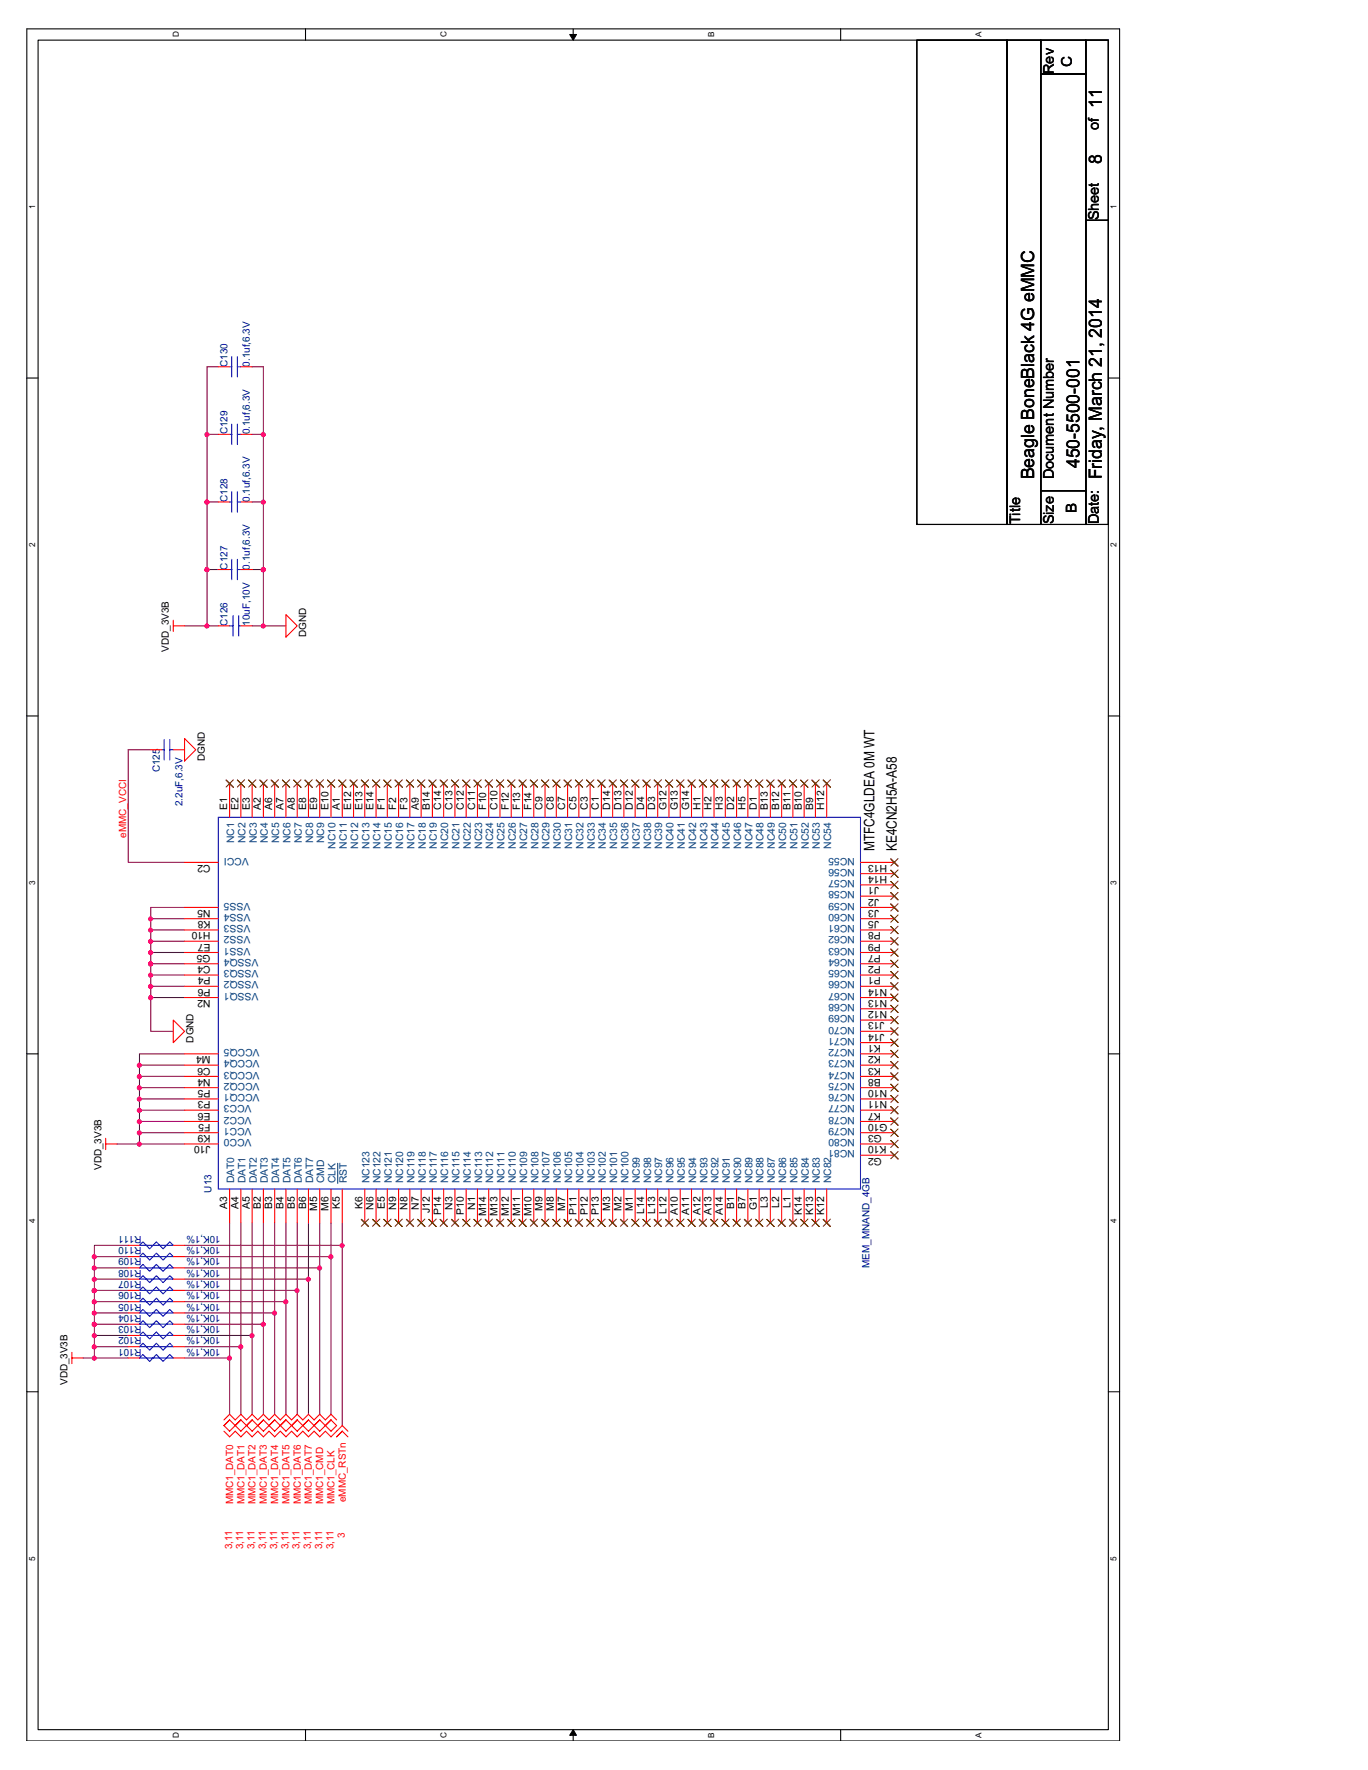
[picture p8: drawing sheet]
<svg xmlns="http://www.w3.org/2000/svg" width="216mm" height="279mm" viewBox="0 0 216 279" stroke-linecap="round" stroke-linejoin="round" font-family="sans-serif">
<defs><g id="words">
<g font-size="2.9">
<text x="173.9" y="17" transform="rotate(-90 173.9 17)">11</text>
<text x="173.9" y="25.9" transform="rotate(-90 173.9 25.9)">8</text>
<text x="163.2" y="75.7" transform="rotate(-90 163.2 75.7)">Beagle BoneBlack 4G eMMC</text>
<text x="170.3" y="73.9" transform="rotate(-90 170.3 73.9)">450-5500-001</text>
<text x="173.9" y="75.7" transform="rotate(-90 173.9 75.7)">Friday, March 21, 2014</text>
</g>
<g font-size="2.3">
<text x="166.3" y="11.7" transform="rotate(-90 166.3 11.7)">Rev</text>
<text x="169.2" y="10.6" transform="rotate(-90 169.2 10.6)">C</text>
<text x="173.4" y="20.6" transform="rotate(-90 173.4 20.6)">of</text>
<text x="173.4" y="34.8" transform="rotate(-90 173.4 34.8)">Sheet</text>
<text x="166.3" y="75.7" transform="rotate(-90 166.3 75.7)">Document Number</text>
<text x="161" y="82.8" transform="rotate(-90 161 82.8)">Title</text>
<text x="166.3" y="82.8" transform="rotate(-90 166.3 82.8)">Size</text>
<text x="169.9" y="81" transform="rotate(-90 169.9 81)">B</text>
<text x="173.4" y="82.8" transform="rotate(-90 173.4 82.8)">Date:</text>
<text x="138" y="134.4" transform="rotate(-90 138 134.4)">MTFC4GLDEA 0M WT</text>
<text x="141.6" y="134.4" transform="rotate(-90 141.6 134.4)">KE4CN2H5A-A58</text>
</g>
<g font-size="1.6" fill="#000080">
<text x="35.9" y="57.9" transform="rotate(-90 35.9 57.9)">C130</text>
<text x="39.5" y="57.9" transform="rotate(-90 39.5 57.9)">0.1uf,6.3V</text>
<text x="35.9" y="68.6" transform="rotate(-90 35.9 68.6)">C129</text>
<text x="39.5" y="68.6" transform="rotate(-90 39.5 68.6)">0.1uf,6.3V</text>
<text x="35.9" y="79.2" transform="rotate(-90 35.9 79.2)">C128</text>
<text x="39.5" y="79.2" transform="rotate(-90 39.5 79.2)">0.1uf,6.3V</text>
<text x="35.9" y="89.9" transform="rotate(-90 35.9 89.9)">C127</text>
<text x="39.5" y="89.9" transform="rotate(-90 39.5 89.9)">0.1uf,6.3V</text>
<text x="35.9" y="98.8" transform="rotate(-90 35.9 98.8)">C126</text>
<text x="39.5" y="98.8" transform="rotate(-90 39.5 98.8)">10uF,10V</text>
<text x="25.2" y="121.9" transform="rotate(-90 25.2 121.9)">C125</text>
<text x="28.8" y="127.2" transform="rotate(-90 28.8 127.2)">2.2uF,6.3V</text>
<text x="33.4" y="188.2" transform="rotate(-90 33.4 188.2)">U13</text>
<text x="22.4" y="195.1" transform="rotate(180 22.4 195.1)">R111</text>
<text x="22.4" y="196.9" transform="rotate(180 22.4 196.9)">R110</text>
<text x="34.8" y="195.1" transform="rotate(180 34.8 195.1)">10K,1%</text>
<text x="34.8" y="196.9" transform="rotate(180 34.8 196.9)">10K,1%</text>
<text x="22.4" y="202.2" transform="rotate(180 22.4 202.2)">R107</text>
<text x="22.4" y="200.4" transform="rotate(180 22.4 200.4)">R108</text>
<text x="22.4" y="198.7" transform="rotate(180 22.4 198.7)">R109</text>
<text x="22.4" y="204" transform="rotate(180 22.4 204)">R106</text>
<text x="34.8" y="202.2" transform="rotate(180 34.8 202.2)">10K,1%</text>
<text x="34.8" y="200.4" transform="rotate(180 34.8 200.4)">10K,1%</text>
<text x="34.8" y="198.7" transform="rotate(180 34.8 198.7)">10K,1%</text>
<text x="34.8" y="204" transform="rotate(180 34.8 204)">10K,1%</text>
<text x="137.2" y="200.1" transform="rotate(-90 137.2 200.1)">MEM_MNAND_4GB</text>
<text x="22.4" y="207.5" transform="rotate(180 22.4 207.5)">R104</text>
<text x="22.4" y="209.3" transform="rotate(180 22.4 209.3)">R103</text>
<text x="22.4" y="205.8" transform="rotate(180 22.4 205.8)">R105</text>
<text x="34.8" y="207.5" transform="rotate(180 34.8 207.5)">10K,1%</text>
<text x="34.8" y="209.3" transform="rotate(180 34.8 209.3)">10K,1%</text>
<text x="34.8" y="205.8" transform="rotate(180 34.8 205.8)">10K,1%</text>
<text x="22.4" y="212.9" transform="rotate(180 22.4 212.9)">R101</text>
<text x="22.4" y="211.1" transform="rotate(180 22.4 211.1)">R102</text>
<text x="34.8" y="212.9" transform="rotate(180 34.8 212.9)">10K,1%</text>
<text x="34.8" y="211.1" transform="rotate(180 34.8 211.1)">10K,1%</text>
</g>
<g font-size="1.6">
<text x="48.3" y="100.6" transform="rotate(-90 48.3 100.6)">DGND</text>
<text x="26.7" y="102.9" transform="rotate(-90 26.7 102.9)">VDD_3V3B</text>
<text x="32.3" y="120.1" transform="rotate(-90 32.3 120.1)">DGND</text>
<text x="35.9" y="127.8" transform="rotate(-90 35.9 127.8)">E1</text>
<text x="37.6" y="127.8" transform="rotate(-90 37.6 127.8)">E2</text>
<text x="39.4" y="127.8" transform="rotate(-90 39.4 127.8)">E3</text>
<text x="41.2" y="127.8" transform="rotate(-90 41.2 127.8)">A2</text>
<text x="43" y="127.8" transform="rotate(-90 43 127.8)">A6</text>
<text x="44.7" y="127.8" transform="rotate(-90 44.7 127.8)">A7</text>
<text x="46.5" y="127.8" transform="rotate(-90 46.5 127.8)">A8</text>
<text x="48.3" y="127.8" transform="rotate(-90 48.3 127.8)">E8</text>
<text x="50.1" y="127.8" transform="rotate(-90 50.1 127.8)">E9</text>
<text x="51.9" y="127.8" transform="rotate(-90 51.9 127.8)">E10</text>
<text x="53.6" y="127.8" transform="rotate(-90 53.6 127.8)">A1</text>
<text x="55.4" y="127.8" transform="rotate(-90 55.4 127.8)">E12</text>
<text x="57.2" y="127.8" transform="rotate(-90 57.2 127.8)">E13</text>
<text x="59" y="127.8" transform="rotate(-90 59 127.8)">E14</text>
<text x="60.7" y="127.8" transform="rotate(-90 60.7 127.8)">F1</text>
<text x="62.5" y="127.8" transform="rotate(-90 62.5 127.8)">F2</text>
<text x="64.3" y="127.8" transform="rotate(-90 64.3 127.8)">F3</text>
<text x="66.1" y="127.8" transform="rotate(-90 66.1 127.8)">A9</text>
<text x="67.9" y="127.8" transform="rotate(-90 67.9 127.8)">B14</text>
<text x="69.6" y="127.8" transform="rotate(-90 69.6 127.8)">C14</text>
<text x="71.4" y="127.8" transform="rotate(-90 71.4 127.8)">C13</text>
<text x="73.2" y="127.8" transform="rotate(-90 73.2 127.8)">C12</text>
<text x="75" y="127.8" transform="rotate(-90 75 127.8)">C11</text>
<text x="76.7" y="127.8" transform="rotate(-90 76.7 127.8)">F10</text>
<text x="78.5" y="127.8" transform="rotate(-90 78.5 127.8)">C10</text>
<text x="80.3" y="127.8" transform="rotate(-90 80.3 127.8)">F12</text>
<text x="82.1" y="127.8" transform="rotate(-90 82.1 127.8)">F13</text>
<text x="83.9" y="127.8" transform="rotate(-90 83.9 127.8)">F14</text>
<text x="85.6" y="127.8" transform="rotate(-90 85.6 127.8)">C9</text>
<text x="87.4" y="127.8" transform="rotate(-90 87.4 127.8)">C8</text>
<text x="89.2" y="127.8" transform="rotate(-90 89.2 127.8)">C7</text>
<text x="91" y="127.8" transform="rotate(-90 91 127.8)">C5</text>
<text x="92.8" y="127.8" transform="rotate(-90 92.8 127.8)">C3</text>
<text x="94.5" y="127.8" transform="rotate(-90 94.5 127.8)">C1</text>
<text x="96.3" y="127.8" transform="rotate(-90 96.3 127.8)">D14</text>
<text x="98.1" y="127.8" transform="rotate(-90 98.1 127.8)">D13</text>
<text x="99.9" y="127.8" transform="rotate(-90 99.9 127.8)">D12</text>
<text x="101.6" y="127.8" transform="rotate(-90 101.6 127.8)">D4</text>
<text x="103.4" y="127.8" transform="rotate(-90 103.4 127.8)">D3</text>
<text x="105.2" y="127.8" transform="rotate(-90 105.2 127.8)">G12</text>
<text x="107" y="127.8" transform="rotate(-90 107 127.8)">G13</text>
<text x="108.8" y="127.8" transform="rotate(-90 108.8 127.8)">G14</text>
<text x="110.5" y="127.8" transform="rotate(-90 110.5 127.8)">H1</text>
<text x="112.3" y="127.8" transform="rotate(-90 112.3 127.8)">H2</text>
<text x="114.1" y="127.8" transform="rotate(-90 114.1 127.8)">H3</text>
<text x="115.9" y="127.8" transform="rotate(-90 115.9 127.8)">D2</text>
<text x="117.6" y="127.8" transform="rotate(-90 117.6 127.8)">H5</text>
<text x="119.4" y="127.8" transform="rotate(-90 119.4 127.8)">D1</text>
<text x="121.2" y="127.8" transform="rotate(-90 121.2 127.8)">B13</text>
<text x="123" y="127.8" transform="rotate(-90 123 127.8)">B12</text>
<text x="124.8" y="127.8" transform="rotate(-90 124.8 127.8)">B11</text>
<text x="126.5" y="127.8" transform="rotate(-90 126.5 127.8)">B10</text>
<text x="128.3" y="127.8" transform="rotate(-90 128.3 127.8)">B9</text>
<text x="130.1" y="127.8" transform="rotate(-90 130.1 127.8)">H12</text>
<text x="33.2" y="136.5" transform="rotate(180 33.2 136.5)">C2</text>
<text x="140" y="136.5" transform="rotate(180 140 136.5)">H13</text>
<text x="33.2" y="143.6" transform="rotate(180 33.2 143.6)">N5</text>
<text x="138.7" y="140.1" transform="rotate(180 138.7 140.1)">J1</text>
<text x="138.7" y="141.8" transform="rotate(180 138.7 141.8)">J2</text>
<text x="138.7" y="143.6" transform="rotate(180 138.7 143.6)">J3</text>
<text x="140" y="138.3" transform="rotate(180 140 138.3)">H14</text>
<text x="33.2" y="149" transform="rotate(180 33.2 149)">E7</text>
<text x="33.2" y="147.2" transform="rotate(180 33.2 147.2)">H10</text>
<text x="33.2" y="145.4" transform="rotate(180 33.2 145.4)">K8</text>
<text x="138.7" y="145.4" transform="rotate(180 138.7 145.4)">J5</text>
<text x="139" y="147.2" transform="rotate(180 139 147.2)">P8</text>
<text x="139" y="149" transform="rotate(180 139 149)">P9</text>
<text x="33.2" y="152.5" transform="rotate(180 33.2 152.5)">C4</text>
<text x="33.2" y="154.3" transform="rotate(180 33.2 154.3)">P4</text>
<text x="33.2" y="150.7" transform="rotate(180 33.2 150.7)">G5</text>
<text x="139" y="154.3" transform="rotate(180 139 154.3)">P1</text>
<text x="139" y="152.5" transform="rotate(180 139 152.5)">P2</text>
<text x="139" y="150.7" transform="rotate(180 139 150.7)">P7</text>
<text x="33.2" y="157.8" transform="rotate(180 33.2 157.8)">N2</text>
<text x="33.2" y="156.1" transform="rotate(180 33.2 156.1)">P6</text>
<text x="139.6" y="161.4" transform="rotate(180 139.6 161.4)">J13</text>
<text x="140" y="159.6" transform="rotate(180 140 159.6)">N12</text>
<text x="140" y="157.8" transform="rotate(180 140 157.8)">N13</text>
<text x="140" y="156.1" transform="rotate(180 140 156.1)">N14</text>
<text x="30.6" y="164.6" transform="rotate(-90 30.6 164.6)">DGND</text>
<text x="33.2" y="166.7" transform="rotate(180 33.2 166.7)">M4</text>
<text x="139" y="165" transform="rotate(180 139 165)">K1</text>
<text x="139" y="166.7" transform="rotate(180 139 166.7)">K2</text>
<text x="139.6" y="163.2" transform="rotate(180 139.6 163.2)">J14</text>
<text x="33.2" y="168.5" transform="rotate(180 33.2 168.5)">C6</text>
<text x="33.2" y="170.3" transform="rotate(180 33.2 170.3)">N4</text>
<text x="33.2" y="173.8" transform="rotate(180 33.2 173.8)">P3</text>
<text x="33.2" y="172.1" transform="rotate(180 33.2 172.1)">P5</text>
<text x="139" y="170.3" transform="rotate(180 139 170.3)">B8</text>
<text x="139" y="168.5" transform="rotate(180 139 168.5)">K3</text>
<text x="140" y="172.1" transform="rotate(180 140 172.1)">N10</text>
<text x="140" y="173.8" transform="rotate(180 140 173.8)">N11</text>
<text x="33.2" y="175.6" transform="rotate(180 33.2 175.6)">E6</text>
<text x="33.2" y="177.4" transform="rotate(180 33.2 177.4)">F5</text>
<text x="33.2" y="179.2" transform="rotate(180 33.2 179.2)">K9</text>
<text x="139" y="175.6" transform="rotate(180 139 175.6)">K7</text>
<text x="139.2" y="179.2" transform="rotate(180 139.2 179.2)">G3</text>
<text x="140.1" y="177.4" transform="rotate(180 140.1 177.4)">G10</text>
<text x="16" y="184.7" transform="rotate(-90 16 184.7)">VDD_3V3B</text>
<text x="33.2" y="181" transform="rotate(180 33.2 181)">J10</text>
<text x="139.2" y="182.7" transform="rotate(180 139.2 182.7)">G2</text>
<text x="139.9" y="181" transform="rotate(180 139.9 181)">K10</text>
<text x="35.9" y="190.9" transform="rotate(-90 35.9 190.9)">A3</text>
<text x="37.6" y="190.9" transform="rotate(-90 37.6 190.9)">A4</text>
<text x="39.4" y="190.9" transform="rotate(-90 39.4 190.9)">A5</text>
<text x="41.2" y="190.9" transform="rotate(-90 41.2 190.9)">B2</text>
<text x="43" y="190.9" transform="rotate(-90 43 190.9)">B3</text>
<text x="44.7" y="190.9" transform="rotate(-90 44.7 190.9)">B4</text>
<text x="46.5" y="190.9" transform="rotate(-90 46.5 190.9)">B5</text>
<text x="48.3" y="190.9" transform="rotate(-90 48.3 190.9)">B6</text>
<text x="50.1" y="191.1" transform="rotate(-90 50.1 191.1)">M5</text>
<text x="51.9" y="191.1" transform="rotate(-90 51.9 191.1)">M6</text>
<text x="53.6" y="190.9" transform="rotate(-90 53.6 190.9)">K5</text>
<text x="57.2" y="190.9" transform="rotate(-90 57.2 190.9)">K6</text>
<text x="59" y="191" transform="rotate(-90 59 191)">N6</text>
<text x="60.7" y="190.9" transform="rotate(-90 60.7 190.9)">E5</text>
<text x="62.5" y="191" transform="rotate(-90 62.5 191)">N9</text>
<text x="64.3" y="191" transform="rotate(-90 64.3 191)">N8</text>
<text x="66.1" y="191" transform="rotate(-90 66.1 191)">N7</text>
<text x="67.9" y="191.5" transform="rotate(-90 67.9 191.5)">J12</text>
<text x="69.6" y="191.8" transform="rotate(-90 69.6 191.8)">P14</text>
<text x="71.4" y="191" transform="rotate(-90 71.4 191)">N3</text>
<text x="73.2" y="191.8" transform="rotate(-90 73.2 191.8)">P10</text>
<text x="75" y="191" transform="rotate(-90 75 191)">N1</text>
<text x="85.6" y="191.1" transform="rotate(-90 85.6 191.1)">M9</text>
<text x="87.4" y="191.1" transform="rotate(-90 87.4 191.1)">M8</text>
<text x="89.2" y="191.1" transform="rotate(-90 89.2 191.1)">M7</text>
<text x="91" y="191.8" transform="rotate(-90 91 191.8)">P11</text>
<text x="92.8" y="191.8" transform="rotate(-90 92.8 191.8)">P12</text>
<text x="94.5" y="191.8" transform="rotate(-90 94.5 191.8)">P13</text>
<text x="96.3" y="191.1" transform="rotate(-90 96.3 191.1)">M3</text>
<text x="98.1" y="191.1" transform="rotate(-90 98.1 191.1)">M2</text>
<text x="99.9" y="191.1" transform="rotate(-90 99.9 191.1)">M1</text>
<text x="101.6" y="191.6" transform="rotate(-90 101.6 191.6)">L14</text>
<text x="103.4" y="191.6" transform="rotate(-90 103.4 191.6)">L13</text>
<text x="105.2" y="191.6" transform="rotate(-90 105.2 191.6)">L12</text>
<text x="107" y="191.8" transform="rotate(-90 107 191.8)">A10</text>
<text x="108.8" y="191.8" transform="rotate(-90 108.8 191.8)">A11</text>
<text x="110.5" y="191.8" transform="rotate(-90 110.5 191.8)">A12</text>
<text x="112.3" y="191.8" transform="rotate(-90 112.3 191.8)">A13</text>
<text x="114.1" y="191.8" transform="rotate(-90 114.1 191.8)">A14</text>
<text x="115.9" y="190.9" transform="rotate(-90 115.9 190.9)">B1</text>
<text x="117.6" y="190.9" transform="rotate(-90 117.6 190.9)">B7</text>
<text x="119.4" y="191.1" transform="rotate(-90 119.4 191.1)">G1</text>
<text x="121.2" y="190.7" transform="rotate(-90 121.2 190.7)">L3</text>
<text x="123" y="190.7" transform="rotate(-90 123 190.7)">L2</text>
<text x="124.8" y="190.7" transform="rotate(-90 124.8 190.7)">L1</text>
<text x="126.5" y="191.8" transform="rotate(-90 126.5 191.8)">K14</text>
<text x="128.3" y="191.8" transform="rotate(-90 128.3 191.8)">K13</text>
<text x="130.1" y="191.8" transform="rotate(-90 130.1 191.8)">K12</text>
<text x="76.7" y="192" transform="rotate(-90 76.7 192)">M14</text>
<text x="78.5" y="192" transform="rotate(-90 78.5 192)">M13</text>
<text x="80.3" y="192" transform="rotate(-90 80.3 192)">M12</text>
<text x="82.1" y="192" transform="rotate(-90 82.1 192)">M11</text>
<text x="83.9" y="192" transform="rotate(-90 83.9 192)">M10</text>
<text x="10.7" y="218.6" transform="rotate(-90 10.7 218.6)">VDD_3V3B</text>
</g>
<g font-size="1.6" fill="#f00">
<text x="19.9" y="132.2" transform="rotate(-90 19.9 132.2)">eMMC_VCCI</text>
<text x="36.8" y="237.5" transform="rotate(-90 36.8 237.5)">MMC1_DAT0</text>
<text x="38.6" y="237.5" transform="rotate(-90 38.6 237.5)">MMC1_DAT1</text>
<text x="40.3" y="237.5" transform="rotate(-90 40.3 237.5)">MMC1_DAT2</text>
<text x="42.1" y="237.5" transform="rotate(-90 42.1 237.5)">MMC1_DAT3</text>
<text x="43.9" y="237.5" transform="rotate(-90 43.9 237.5)">MMC1_DAT4</text>
<text x="45.7" y="237.5" transform="rotate(-90 45.7 237.5)">MMC1_DAT5</text>
<text x="47.5" y="237.5" transform="rotate(-90 47.5 237.5)">MMC1_DAT6</text>
<text x="49.2" y="237.5" transform="rotate(-90 49.2 237.5)">MMC1_DAT7</text>
<text x="51" y="237.5" transform="rotate(-90 51 237.5)">MMC1_CMD</text>
<text x="52.8" y="237.5" transform="rotate(-90 52.8 237.5)">MMC1_CLK</text>
<text x="54.6" y="237.1" transform="rotate(-90 54.6 237.1)">eMMC_RSTn</text>
<text x="36.6" y="244.6" transform="rotate(-90 36.6 244.6)">3,11</text>
<text x="38.4" y="244.6" transform="rotate(-90 38.4 244.6)">3,11</text>
<text x="40.2" y="244.6" transform="rotate(-90 40.2 244.6)">3,11</text>
<text x="42" y="244.6" transform="rotate(-90 42 244.6)">3,11</text>
<text x="43.7" y="244.6" transform="rotate(-90 43.7 244.6)">3,11</text>
<text x="45.5" y="244.6" transform="rotate(-90 45.5 244.6)">3,11</text>
<text x="47.3" y="244.6" transform="rotate(-90 47.3 244.6)">3,11</text>
<text x="49.1" y="244.6" transform="rotate(-90 49.1 244.6)">3,11</text>
<text x="50.8" y="244.6" transform="rotate(-90 50.8 244.6)">3,11</text>
<text x="52.6" y="244.6" transform="rotate(-90 52.6 244.6)">3,11</text>
<text x="54.4" y="242.8" transform="rotate(-90 54.4 242.8)">3</text>
</g>
<g font-size="1.6" fill="#004080">
<text x="37" y="133.1" transform="rotate(-90 37 133.1)">NC1</text>
<text x="38.7" y="133.1" transform="rotate(-90 38.7 133.1)">NC2</text>
<text x="39.3" y="135.4" transform="rotate(180 39.3 135.4)">VCCI</text>
<text x="40.5" y="133.1" transform="rotate(-90 40.5 133.1)">NC3</text>
<text x="42.3" y="133.1" transform="rotate(-90 42.3 133.1)">NC4</text>
<text x="44.1" y="133.1" transform="rotate(-90 44.1 133.1)">NC5</text>
<text x="45.8" y="133.1" transform="rotate(-90 45.8 133.1)">NC6</text>
<text x="47.6" y="133.1" transform="rotate(-90 47.6 133.1)">NC7</text>
<text x="49.4" y="133.1" transform="rotate(-90 49.4 133.1)">NC8</text>
<text x="51.2" y="133.1" transform="rotate(-90 51.2 133.1)">NC9</text>
<text x="53" y="134" transform="rotate(-90 53 134)">NC10</text>
<text x="54.7" y="134" transform="rotate(-90 54.7 134)">NC11</text>
<text x="56.5" y="134" transform="rotate(-90 56.5 134)">NC12</text>
<text x="58.3" y="134" transform="rotate(-90 58.3 134)">NC13</text>
<text x="60.1" y="134" transform="rotate(-90 60.1 134)">NC14</text>
<text x="61.8" y="134" transform="rotate(-90 61.8 134)">NC15</text>
<text x="63.6" y="134" transform="rotate(-90 63.6 134)">NC16</text>
<text x="65.4" y="134" transform="rotate(-90 65.4 134)">NC17</text>
<text x="67.2" y="134" transform="rotate(-90 67.2 134)">NC18</text>
<text x="69" y="134" transform="rotate(-90 69 134)">NC19</text>
<text x="70.7" y="134" transform="rotate(-90 70.7 134)">NC20</text>
<text x="72.5" y="134" transform="rotate(-90 72.5 134)">NC21</text>
<text x="74.3" y="134" transform="rotate(-90 74.3 134)">NC22</text>
<text x="76.1" y="134" transform="rotate(-90 76.1 134)">NC23</text>
<text x="77.9" y="134" transform="rotate(-90 77.9 134)">NC24</text>
<text x="79.6" y="134" transform="rotate(-90 79.6 134)">NC25</text>
<text x="81.4" y="134" transform="rotate(-90 81.4 134)">NC26</text>
<text x="83.2" y="134" transform="rotate(-90 83.2 134)">NC27</text>
<text x="85" y="134" transform="rotate(-90 85 134)">NC28</text>
<text x="86.7" y="134" transform="rotate(-90 86.7 134)">NC29</text>
<text x="88.5" y="134" transform="rotate(-90 88.5 134)">NC30</text>
<text x="90.3" y="134" transform="rotate(-90 90.3 134)">NC31</text>
<text x="92.1" y="134" transform="rotate(-90 92.1 134)">NC32</text>
<text x="93.9" y="134" transform="rotate(-90 93.9 134)">NC33</text>
<text x="95.6" y="134" transform="rotate(-90 95.6 134)">NC34</text>
<text x="97.4" y="134" transform="rotate(-90 97.4 134)">NC35</text>
<text x="99.2" y="134" transform="rotate(-90 99.2 134)">NC36</text>
<text x="101" y="134" transform="rotate(-90 101 134)">NC37</text>
<text x="102.7" y="134" transform="rotate(-90 102.7 134)">NC38</text>
<text x="104.5" y="134" transform="rotate(-90 104.5 134)">NC39</text>
<text x="106.3" y="134" transform="rotate(-90 106.3 134)">NC40</text>
<text x="108.1" y="134" transform="rotate(-90 108.1 134)">NC41</text>
<text x="109.9" y="134" transform="rotate(-90 109.9 134)">NC42</text>
<text x="111.6" y="134" transform="rotate(-90 111.6 134)">NC43</text>
<text x="113.4" y="134" transform="rotate(-90 113.4 134)">NC44</text>
<text x="115.2" y="134" transform="rotate(-90 115.2 134)">NC45</text>
<text x="117" y="134" transform="rotate(-90 117 134)">NC46</text>
<text x="118.7" y="134" transform="rotate(-90 118.7 134)">NC47</text>
<text x="120.5" y="134" transform="rotate(-90 120.5 134)">NC48</text>
<text x="122.3" y="134" transform="rotate(-90 122.3 134)">NC49</text>
<text x="124.1" y="134" transform="rotate(-90 124.1 134)">NC50</text>
<text x="125.9" y="134" transform="rotate(-90 125.9 134)">NC51</text>
<text x="127.6" y="134" transform="rotate(-90 127.6 134)">NC52</text>
<text x="129.4" y="134" transform="rotate(-90 129.4 134)">NC53</text>
<text x="131.2" y="134" transform="rotate(-90 131.2 134)">NC54</text>
<text x="134.9" y="135.4" transform="rotate(180 134.9 135.4)">NC55</text>
<text x="134.9" y="137.1" transform="rotate(180 134.9 137.1)">NC56</text>
<text x="39.5" y="142.5" transform="rotate(180 39.5 142.5)">VSS5</text>
<text x="134.9" y="138.9" transform="rotate(180 134.9 138.9)">NC57</text>
<text x="134.9" y="140.7" transform="rotate(180 134.9 140.7)">NC58</text>
<text x="134.9" y="142.5" transform="rotate(180 134.9 142.5)">NC59</text>
<text x="39.5" y="144.3" transform="rotate(180 39.5 144.3)">VSS4</text>
<text x="39.5" y="147.8" transform="rotate(180 39.5 147.8)">VSS2</text>
<text x="39.5" y="149.6" transform="rotate(180 39.5 149.6)">VSS1</text>
<text x="39.5" y="146" transform="rotate(180 39.5 146)">VSS3</text>
<text x="134.9" y="144.3" transform="rotate(180 134.9 144.3)">NC60</text>
<text x="134.9" y="149.6" transform="rotate(180 134.9 149.6)">NC63</text>
<text x="134.9" y="146" transform="rotate(180 134.9 146)">NC61</text>
<text x="134.9" y="147.8" transform="rotate(180 134.9 147.8)">NC62</text>
<text x="40.8" y="151.4" transform="rotate(180 40.8 151.4)">VSSQ4</text>
<text x="40.8" y="153.1" transform="rotate(180 40.8 153.1)">VSSQ3</text>
<text x="40.8" y="154.9" transform="rotate(180 40.8 154.9)">VSSQ2</text>
<text x="134.9" y="154.9" transform="rotate(180 134.9 154.9)">NC66</text>
<text x="134.9" y="153.1" transform="rotate(180 134.9 153.1)">NC65</text>
<text x="134.9" y="151.4" transform="rotate(180 134.9 151.4)">NC64</text>
<text x="40.8" y="156.7" transform="rotate(180 40.8 156.7)">VSSQ1</text>
<text x="134.9" y="160.3" transform="rotate(180 134.9 160.3)">NC69</text>
<text x="134.9" y="158.5" transform="rotate(180 134.9 158.5)">NC68</text>
<text x="134.9" y="156.7" transform="rotate(180 134.9 156.7)">NC67</text>
<text x="41" y="167.4" transform="rotate(180 41 167.4)">VCCQ4</text>
<text x="41" y="165.6" transform="rotate(180 41 165.6)">VCCQ5</text>
<text x="134.9" y="162" transform="rotate(180 134.9 162)">NC70</text>
<text x="134.9" y="163.8" transform="rotate(180 134.9 163.8)">NC71</text>
<text x="134.9" y="165.6" transform="rotate(180 134.9 165.6)">NC72</text>
<text x="134.9" y="167.4" transform="rotate(180 134.9 167.4)">NC73</text>
<text x="41" y="169.1" transform="rotate(180 41 169.1)">VCCQ3</text>
<text x="41" y="172.7" transform="rotate(180 41 172.7)">VCCQ1</text>
<text x="41" y="170.9" transform="rotate(180 41 170.9)">VCCQ2</text>
<text x="134.9" y="169.1" transform="rotate(180 134.9 169.1)">NC74</text>
<text x="134.9" y="170.9" transform="rotate(180 134.9 170.9)">NC75</text>
<text x="134.9" y="172.7" transform="rotate(180 134.9 172.7)">NC76</text>
<text x="39.7" y="174.5" transform="rotate(180 39.7 174.5)">VCC3</text>
<text x="39.7" y="176.3" transform="rotate(180 39.7 176.3)">VCC2</text>
<text x="39.7" y="178" transform="rotate(180 39.7 178)">VCC1</text>
<text x="39.7" y="179.8" transform="rotate(180 39.7 179.8)">VCC0</text>
<text x="134.9" y="176.3" transform="rotate(180 134.9 176.3)">NC78</text>
<text x="134.9" y="178" transform="rotate(180 134.9 178)">NC79</text>
<text x="134.9" y="174.5" transform="rotate(180 134.9 174.5)">NC77</text>
<text x="134.9" y="179.8" transform="rotate(180 134.9 179.8)">NC80</text>
<text x="134.9" y="181.6" transform="rotate(180 134.9 181.6)">NC81</text>
<text x="37" y="186.8" transform="rotate(-90 37 186.8)">DAT0</text>
<text x="38.7" y="186.8" transform="rotate(-90 38.7 186.8)">DAT1</text>
<text x="40.5" y="186.8" transform="rotate(-90 40.5 186.8)">DAT2</text>
<text x="42.3" y="186.8" transform="rotate(-90 42.3 186.8)">DAT3</text>
<text x="44.1" y="186.8" transform="rotate(-90 44.1 186.8)">DAT4</text>
<text x="45.8" y="186.8" transform="rotate(-90 45.8 186.8)">DAT5</text>
<text x="47.6" y="186.8" transform="rotate(-90 47.6 186.8)">DAT6</text>
<text x="49.4" y="186.8" transform="rotate(-90 49.4 186.8)">DAT7</text>
<text x="51.2" y="186.8" transform="rotate(-90 51.2 186.8)">CMD</text>
<text x="53" y="186.8" transform="rotate(-90 53 186.8)">CLK</text>
<text x="54.7" y="186.8" transform="rotate(-90 54.7 186.8)">RST</text>
<text x="58.3" y="186.8" transform="rotate(-90 58.3 186.8)">NC123</text>
<text x="60.1" y="186.8" transform="rotate(-90 60.1 186.8)">NC122</text>
<text x="61.8" y="186.8" transform="rotate(-90 61.8 186.8)">NC121</text>
<text x="63.6" y="186.8" transform="rotate(-90 63.6 186.8)">NC120</text>
<text x="65.4" y="186.8" transform="rotate(-90 65.4 186.8)">NC119</text>
<text x="67.2" y="186.8" transform="rotate(-90 67.2 186.8)">NC118</text>
<text x="69" y="186.8" transform="rotate(-90 69 186.8)">NC117</text>
<text x="70.7" y="186.8" transform="rotate(-90 70.7 186.8)">NC116</text>
<text x="72.5" y="186.8" transform="rotate(-90 72.5 186.8)">NC115</text>
<text x="74.3" y="186.8" transform="rotate(-90 74.3 186.8)">NC114</text>
<text x="76.1" y="186.8" transform="rotate(-90 76.1 186.8)">NC113</text>
<text x="77.9" y="186.8" transform="rotate(-90 77.9 186.8)">NC112</text>
<text x="79.6" y="186.8" transform="rotate(-90 79.6 186.8)">NC111</text>
<text x="81.4" y="186.8" transform="rotate(-90 81.4 186.8)">NC110</text>
<text x="83.2" y="186.8" transform="rotate(-90 83.2 186.8)">NC109</text>
<text x="85" y="186.8" transform="rotate(-90 85 186.8)">NC108</text>
<text x="86.7" y="186.8" transform="rotate(-90 86.7 186.8)">NC107</text>
<text x="88.5" y="186.8" transform="rotate(-90 88.5 186.8)">NC106</text>
<text x="90.3" y="186.8" transform="rotate(-90 90.3 186.8)">NC105</text>
<text x="92.1" y="186.8" transform="rotate(-90 92.1 186.8)">NC104</text>
<text x="93.9" y="186.8" transform="rotate(-90 93.9 186.8)">NC103</text>
<text x="95.6" y="186.8" transform="rotate(-90 95.6 186.8)">NC102</text>
<text x="97.4" y="186.8" transform="rotate(-90 97.4 186.8)">NC101</text>
<text x="99.2" y="186.8" transform="rotate(-90 99.2 186.8)">NC100</text>
<text x="101" y="186.8" transform="rotate(-90 101 186.8)">NC99</text>
<text x="102.7" y="186.8" transform="rotate(-90 102.7 186.8)">NC98</text>
<text x="104.5" y="186.8" transform="rotate(-90 104.5 186.8)">NC97</text>
<text x="106.3" y="186.8" transform="rotate(-90 106.3 186.8)">NC96</text>
<text x="108.1" y="186.8" transform="rotate(-90 108.1 186.8)">NC95</text>
<text x="109.9" y="186.8" transform="rotate(-90 109.9 186.8)">NC94</text>
<text x="111.6" y="186.8" transform="rotate(-90 111.6 186.8)">NC93</text>
<text x="113.4" y="186.8" transform="rotate(-90 113.4 186.8)">NC92</text>
<text x="115.2" y="186.8" transform="rotate(-90 115.2 186.8)">NC91</text>
<text x="117" y="186.8" transform="rotate(-90 117 186.8)">NC90</text>
<text x="118.7" y="186.8" transform="rotate(-90 118.7 186.8)">NC89</text>
<text x="120.5" y="186.8" transform="rotate(-90 120.5 186.8)">NC88</text>
<text x="122.3" y="186.8" transform="rotate(-90 122.3 186.8)">NC87</text>
<text x="124.1" y="186.8" transform="rotate(-90 124.1 186.8)">NC86</text>
<text x="125.9" y="186.8" transform="rotate(-90 125.9 186.8)">NC85</text>
<text x="127.6" y="186.8" transform="rotate(-90 127.6 186.8)">NC84</text>
<text x="129.4" y="186.8" transform="rotate(-90 129.4 186.8)">NC83</text>
<text x="131.2" y="186.8" transform="rotate(-90 131.2 186.8)">NC82</text>
</g>
<g font-size="1.3">
<text x="28.2" y="5.9" transform="rotate(-90 28.2 5.9)">D</text>
<text x="70.4" y="5.9" transform="rotate(-90 70.4 5.9)">C</text>
<text x="112.7" y="5.9" transform="rotate(-90 112.7 5.9)">B</text>
<text x="154.9" y="5.9" transform="rotate(-90 154.9 5.9)">A</text>
<text x="5.5" y="33" transform="rotate(-90 5.5 33)">1</text>
<text x="176.2" y="33" transform="rotate(-90 176.2 33)">1</text>
<text x="5.5" y="86.3" transform="rotate(-90 5.5 86.3)">2</text>
<text x="176.2" y="86.3" transform="rotate(-90 176.2 86.3)">2</text>
<text x="5.5" y="139.7" transform="rotate(-90 5.5 139.7)">3</text>
<text x="176.2" y="139.7" transform="rotate(-90 176.2 139.7)">3</text>
<text x="5.5" y="193" transform="rotate(-90 5.5 193)">4</text>
<text x="176.2" y="193" transform="rotate(-90 176.2 193)">4</text>
<text x="5.5" y="246.4" transform="rotate(-90 5.5 246.4)">5</text>
<text x="176.2" y="246.4" transform="rotate(-90 176.2 246.4)">5</text>
<text x="28.2" y="274.3" transform="rotate(-90 28.2 274.3)">D</text>
<text x="70.4" y="274.3" transform="rotate(-90 70.4 274.3)">C</text>
<text x="112.7" y="274.3" transform="rotate(-90 112.7 274.3)">B</text>
<text x="154.9" y="274.3" transform="rotate(-90 154.9 274.3)">A</text>
</g>
</g></defs>
<path d="M4.2 4.6h172.5v270.2h-172.5zM6 6.3h168.9v266.7h-168.9z" fill="none" stroke="#000" stroke-width=".17"/>
<g fill="#fff">
<path d="M4.4 245.7h1.4v.7h-1.4z"/>
<path d="M175.1 245.7h1.4v.7h-1.4z"/>
</g>
<path d="M4.2 219.7h1.8M174.9 219.7h1.8" fill="none" stroke="#000" stroke-width=".17"/>
<g fill="#fff">
<path d="M4.4 192.3h1.4v.7h-1.4z"/>
<path d="M175.1 192.3h1.4v.7h-1.4z"/>
</g>
<path d="M4.2 166.4h1.8M174.9 166.4h1.8" fill="none" stroke="#000" stroke-width=".17"/>
<g fill="#fff">
<path d="M4.4 139h1.4v.7h-1.4z"/>
<path d="M175.1 139h1.4v.7h-1.4z"/>
</g>
<path d="M4.2 113h1.8M174.9 113h1.8" fill="none" stroke="#000" stroke-width=".17"/>
<g fill="#fff">
<path d="M4.4 85.7h1.4v.6h-1.4z"/>
<path d="M175.1 85.7h1.4v.6h-1.4z"/>
</g>
<path d="M4.2 59.7h1.8M174.9 59.7h1.8" fill="none" stroke="#000" stroke-width=".17"/>
<g fill="#fff">
<path d="M4.4 32.3h1.4v.7h-1.4z"/>
<path d="M175.1 32.3h1.4v.7h-1.4z"/>
<path d="M27.1 273.5h1.4v.8h-1.4z"/>
<path d="M27.1 5h1.4v.9h-1.4z"/>
<path d="M69.3 273.5h1.4v.8h-1.4z"/>
<path d="M69.3 5h1.4v.9h-1.4z"/>
</g>
<path d="M48.2 4.6v1.7M48.2 273v1.8" fill="none" stroke="#000" stroke-width=".17"/>
<g fill="#fff">
<path d="M111.5 273.5h1.4v.8h-1.4z"/>
<path d="M111.5 5.1h1.4v.8h-1.4z"/>
</g>
<path d="M90.5 4.6v1.7M90.5 273v1.8" fill="none" stroke="#000" stroke-width=".17"/>
<path d="M89.9 5.4h1.1l-.5 .9zM90.5 273l.5 .9h-1.1z" fill="#000" stroke="#000" stroke-width=".17"/>
<g fill="#fff">
<path d="M153.8 273.5h1.4v.8h-1.4z"/>
<path d="M153.8 5.1h1.4v.8h-1.4z"/>
</g>
<path d="M132.7 4.6v1.7M144.7 6.3h14.2v76.5h-14.2zM158.9 6.3h5.4v76.5h-5.4zM164.3 11.7h7.1v65.8h-7.1zM164.3 6.3h7.1v5.4h-7.1zM171.4 6.3h3.5v28.5h-3.5zM171.4 34.8h3.5v48h-3.5zM164.3 77.5h7.1v5.3h-7.1zM132.7 273v1.8" fill="none" stroke="#000" stroke-width=".17"/>
<g fill="none" stroke="#800040" stroke-width=".17">
<path d="M34.5 57.9h-1.8v10.7M39.8 57.9h1.8v40.9M34.5 68.6h-1.8v10.6M34.5 79.2h-1.8v10.7M39.8 79.2h1.8M39.8 68.6h1.8M29.1 98.8h5.4M32.7 89.9v8.9M32.7 89.9h1.8M39.8 98.8h5.3M39.8 89.9h1.8M23.8 118.4h-3.6v17.7h8.9"/>
<path d="M23.8 157.5v5.3h3.5M23.8 157.5h5.3M23.8 145h5.3M23.8 146.8h5.3M23.8 148.6h5.3M23.8 150.4h5.3M23.8 152.1h5.3M23.8 153.9h5.3M23.8 155.7h5.3M29.1 143.2h-5.3v14.3M22 178.8v1.8h7.1M22 169.9v1.8h7.1"/>
<path d="M22 171.7v1.8h7.1M22 173.5v1.7h7.1M22 169.9h7.1M22 168.1v1.8M22 175.2v3.6M22 168.1h7.1M22 177h7.1M22 178.8h7.1M29.1 166.4h-7.1v1.7M14.9 198.4v16M14.9 198.4h5.3M18.5 180.6h3.5"/>
<path d="M20.2 196.6h-5.3v1.8M29.1 198.4h23.1M29.1 196.6h24.9M36.2 193v30.3M38 193v30.3M39.8 193v30.3M41.6 193v30.3M43.3 193v30.3M45.1 193v30.3M46.9 193v30.3M48.7 193v30.3M50.5 193v30.3"/>
<path d="M52.2 193v30.3M54 193v32M13.1 214.4h7.1M14.9 210.8h5.3M14.9 212.6h5.3M14.9 205.5h5.3M14.9 207.3h5.3M14.9 209h5.3M14.9 200.1h5.3M14.9 201.9h5.3M14.9 203.7h5.3M29.1 210.8h10.7"/>
<path d="M29.1 212.6h8.9M29.1 205.5h16M29.1 214.4h7.1M29.1 207.3h14.2M29.1 209h12.5M29.1 200.1h21.4M29.1 201.9h19.6M29.1 203.7h17.8"/>
</g>
<g fill="#f0f" stroke="#f0f" stroke-width=".17">
<circle cx="36.2" cy="214.4" r=".32"/>
<circle cx="38" cy="212.6" r=".32"/>
<circle cx="39.8" cy="210.8" r=".32"/>
<circle cx="41.5" cy="209.1" r=".32"/>
<circle cx="43.3" cy="207.3" r=".32"/>
<circle cx="45.1" cy="205.5" r=".32"/>
<circle cx="46.9" cy="203.7" r=".32"/>
<circle cx="48.7" cy="201.9" r=".32"/>
<circle cx="52.2" cy="198.4" r=".32"/>
<circle cx="23.8" cy="157.5" r=".32"/>
<circle cx="23.8" cy="146.8" r=".32"/>
<circle cx="23.8" cy="148.6" r=".32"/>
<circle cx="23.8" cy="150.4" r=".32"/>
<circle cx="23.8" cy="152.2" r=".32"/>
<circle cx="23.8" cy="153.9" r=".32"/>
<circle cx="23.8" cy="155.7" r=".32"/>
<circle cx="23.8" cy="145" r=".32"/>
<circle cx="32.7" cy="89.9" r=".32"/>
<circle cx="32.7" cy="98.8" r=".32"/>
<circle cx="32.7" cy="68.6" r=".32"/>
<circle cx="32.7" cy="79.3" r=".32"/>
<circle cx="41.5" cy="79.3" r=".32"/>
<circle cx="41.5" cy="89.9" r=".32"/>
<circle cx="41.5" cy="68.6" r=".32"/>
<circle cx="41.5" cy="98.8" r=".32"/>
<circle cx="14.9" cy="209.1" r=".32"/>
<circle cx="14.9" cy="210.8" r=".32"/>
<circle cx="14.9" cy="212.6" r=".32"/>
<circle cx="14.9" cy="203.7" r=".32"/>
<circle cx="14.9" cy="205.5" r=".32"/>
<circle cx="14.9" cy="214.4" r=".32"/>
<circle cx="14.9" cy="200.2" r=".32"/>
<circle cx="50.4" cy="200.2" r=".32"/>
<circle cx="54" cy="196.6" r=".32"/>
<circle cx="14.9" cy="198.4" r=".32"/>
<circle cx="14.9" cy="201.9" r=".32"/>
<circle cx="14.9" cy="207.3" r=".32"/>
<circle cx="22" cy="169.9" r=".32"/>
<circle cx="22" cy="180.6" r=".32"/>
<circle cx="22" cy="168.2" r=".32"/>
<circle cx="22" cy="171.7" r=".32"/>
<circle cx="22" cy="173.5" r=".32"/>
<circle cx="22" cy="177" r=".32"/>
<circle cx="22" cy="175.3" r=".32"/>
<circle cx="22" cy="178.8" r=".32"/>
</g>
<g fill="none" stroke="#f00" stroke-width=".17">
<path d="M34.5 57.9h1.7M38 57.9h1.8M34.5 79.2h1.7M34.5 68.6h1.7M38 79.2h1.8M38 68.6h1.8M27.3 98.8h1.8M27.3 97.9v1.8M34.5 98.8h1.7M34.5 89.9h1.7M38 98.8h1.8M38 89.9h1.8"/>
<path d="M45.1 97l1.8 1.8-1.8 1.8zM23.8 118.4h1.8M27.3 118.4h1.8M29.1 116.6l1.8 1.8-1.8 1.7zM29.1 136.1h5.4M36.2 123.7v5.3M38 123.7v5.3M39.8 123.7v5.3M41.6 123.7v5.3M43.3 123.7v5.3M45.1 123.7v5.3M46.9 123.7v5.3"/>
<path d="M48.7 123.7v5.3M50.5 123.7v5.3M52.2 123.7v5.3M54 123.7v5.3M55.8 123.7v5.3M57.6 123.7v5.3M59.4 123.7v5.3M61.1 123.7v5.3M62.9 123.7v5.3M64.7 123.7v5.3M66.5 123.7v5.3M68.2 123.7v5.3"/>
<path d="M70 123.7v5.3M71.8 123.7v5.3M73.6 123.7v5.3M75.4 123.7v5.3M77.1 123.7v5.3M78.9 123.7v5.3M80.7 123.7v5.3M82.5 123.7v5.3M84.2 123.7v5.3M86 123.7v5.3M87.8 123.7v5.3M89.6 123.7v5.3"/>
<path d="M91.4 123.7v5.3M93.1 123.7v5.3M94.9 123.7v5.3M96.7 123.7v5.3M98.5 123.7v5.3M100.2 123.7v5.3M102 123.7v5.3M103.8 123.7v5.3M105.6 123.7v5.3M107.4 123.7v5.3M109.1 123.7v5.3M110.9 123.7v5.3"/>
<path d="M112.7 123.7v5.3M114.5 123.7v5.3M116.2 123.7v5.3M118 123.7v5.3M119.8 123.7v5.3M121.6 123.7v5.3M123.4 123.7v5.3M125.1 123.7v5.3M126.9 123.7v5.3M128.7 123.7v5.3M130.5 123.7v5.3M135.8 136.1h5.3"/>
<path d="M135.8 137.9h5.3M135.8 139.7h5.3M29.1 152.1h5.4M29.1 148.6h5.4M29.1 143.2h5.4M29.1 150.4h5.4M29.1 146.8h5.4M29.1 145h5.4M29.1 157.5h5.4M29.1 155.7h5.4M29.1 153.9h5.4M135.8 152.1h5.3"/>
<path d="M135.8 148.6h5.3M135.8 143.2h5.3M135.8 150.4h5.3M135.8 146.8h5.3M135.8 141.5h5.3M135.8 145h5.3M135.8 157.5h5.3M135.8 159.2h5.3M135.8 155.7h5.3M135.8 153.9h5.3M16.7 179.7v1.8M27.3 161l1.8 1.8-1.8 1.8z"/>
<path d="M29.1 169.9h5.4M29.1 168.1h5.4M29.1 175.2h5.4M29.1 177h5.4M29.1 178.8h5.4M29.1 166.4h5.4M29.1 171.7h5.4M29.1 173.5h5.4M135.8 169.9h5.3M135.8 168.1h5.3M135.8 175.2h5.3M135.8 177h5.3"/>
<path d="M135.8 178.8h5.3M135.8 161h5.3M135.8 162.8h5.3M135.8 164.6h5.3M135.8 166.4h5.3M135.8 171.7h5.3M135.8 173.5h5.3M16.7 180.6h1.8M20.2 196.6h1.8M20.2 198.4h1.8M27.3 196.6h1.8M27.3 198.4h1.8"/>
<path d="M29.1 180.6h5.4M36.2 187.7v5.3M38 187.7v5.3M39.8 187.7v5.3M41.6 187.7v5.3M43.3 187.7v5.3M45.1 187.7v5.3M46.9 187.7v5.3M48.7 187.7v5.3M50.5 187.7v5.3M52.2 187.7v5.3M54 187.7v5.3"/>
<path d="M57.6 187.7v5.3M59.4 187.7v5.3M61.1 187.7v5.3M62.9 187.7v5.3M64.7 187.7v5.3M66.5 187.7v5.3M68.2 187.7v5.3M70 187.7v5.3M71.8 187.7v5.3M73.6 187.7v5.3M75.4 187.7v5.3M77.1 187.7v5.3"/>
<path d="M78.9 187.7v5.3M80.7 187.7v5.3M82.5 187.7v5.3M84.2 187.7v5.3M86 187.7v5.3M87.8 187.7v5.3M89.6 187.7v5.3M91.4 187.7v5.3M93.1 187.7v5.3M94.9 187.7v5.3M96.7 187.7v5.3M98.5 187.7v5.3"/>
<path d="M100.2 187.7v5.3M102 187.7v5.3M103.8 187.7v5.3M105.6 187.7v5.3M107.4 187.7v5.3M109.1 187.7v5.3M110.9 187.7v5.3M112.7 187.7v5.3M114.5 187.7v5.3M116.2 187.7v5.3M118 187.7v5.3M119.8 187.7v5.3"/>
<path d="M121.6 187.7v5.3M123.4 187.7v5.3M125.1 187.7v5.3M126.9 187.7v5.3M128.7 187.7v5.3M130.5 187.7v5.3M135.8 180.6h5.3M135.8 182.4h5.3M11.3 214.4h1.8M11.3 213.5v1.8M20.2 214.4h1.8M20.2 203.7h1.8"/>
<path d="M20.2 201.9h1.8M20.2 200.1h1.8M20.2 212.6h1.8M20.2 209h1.8M20.2 210.8h1.8M20.2 207.3h1.8M20.2 205.5h1.8M27.3 214.4h1.8M27.3 203.7h1.8M27.3 201.9h1.8M27.3 200.1h1.8M27.3 212.6h1.8"/>
<path d="M27.3 209h1.8M27.3 210.8h1.8M27.3 207.3h1.8M27.3 205.5h1.8M35.3 225.9l.9 .9 .9-.9 .9 .9 .9-.9 .9 .9 .9-.9 .9 .9 .9-.9 .8 .9 .9-.9 .9 .9 .9-.9 .9 .9 .9-.9 .9 .9 .9-.9 .9 .9 .8-.9 .9 .9 1.8-1.8 .9 .9M35.3 224.1l.9-.8 .9 .8 .9-.8 .9 .8 .9-.8 .9 .8 .9-.8 .9 .8 .8-.8 .9 .8 .9-.8 .9 .8 .9-.8 .9 .8 .9-.8 .9 .8 .9-.8 .8 .8 .9-.8 .9 .8M35.3 225l.9 .9 .9-.9M36.2 224.1l-.9 .9 .9-.9M36.2 224.1l1.8 1.8 .9-.9M38 224.1l-.9 .9 .9-.9M38 224.1l1.8 1.8 .9-.9M39.8 224.1l-.9 .9 .9-.9"/>
<path d="M39.8 224.1l.9 .9M40.7 225l.9 .9 .9-.9M41.6 224.1l-.9 .9 .9-.9M41.6 224.1l1.7 1.8 .9-.9M43.3 224.1l-.8 .9 .8-.9M43.3 224.1l1.8 1.8 .9-.9M45.1 224.1l-.9 .9 .9-.9M45.1 224.1l1.8 1.8 .9-.9M46.9 224.1l-.9 .9 .9-.9M46.9 224.1l1.8 1.8 .9-.9M48.7 224.1l-.9 .9 .9-.9M48.7 224.1l1.8 1.8 .8-.9"/>
<path d="M50.5 224.1l-.9 .9 .9-.9M50.5 224.1l1.7 1.8 .9-.9-.9-.9M52.2 224.1l-.9 .9 .9-.9M54 225.9l-.9 .9 .9-.9M54 225.9l.9 .9"/>
</g>
<g fill="none" stroke="#00f" stroke-width=".17">
<path d="M36.2 57.9h.4M36.6 56.3v3.2M37.5 56.3v3.2M37.5 57.9h.5M36.2 79.2h.4M36.2 68.6h.4M36.6 67v3.2M36.6 77.6v3.2M37.5 67v3.2M37.5 77.6v3.2M37.5 79.2h.5M37.5 68.6h.5"/>
<path d="M36.2 89.9h.4M36.2 98.8h.6M36.6 88.3v3.2M36.8 97.2v3.2M37.5 89.9h.5M37.5 88.3v3.2M37.7 98.8h.3M37.7 97.2v3.2M25.6 118.4h.3M25.9 116.7v3.3M26.8 118.4h.5M26.8 116.7v3.3"/>
<path d="M34.5 129h101.3v58.7h-101.3zM22 196.6l.6-.6 1 1.1 1.1-1.1 1 1.1 1.1-1.1 .5 .6zM22 198.4l.6-.6 1 1.1 1.1-1.1 1 1.1 1.1-1.1 .5 .6zM22 203.7l.6-.6 1 1.1 1.1-1.1 1 1.1 1.1-1.1 .5 .6zM22 201.9l.6-.5 1 1.1 1.1-1.1 1 1.1 1.1-1.1 .5 .5zM22 200.1l.6-.5 1 1.1 1.1-1.1 1 1.1 1.1-1.1 .5 .5zM22 214.4l.6-.6 1 1.1 1.1-1.1 1 1.1 1.1-1.1 .5 .6zM22 212.6l.6-.6 1 1.1 1.1-1.1 1 1.1 1.1-1.1 .5 .6zM22 209l.6-.5 1 1.1 1.1-1.1 1 1.1 1.1-1.1 .5 .5zM22 210.8l.6-.5 1 1.1 1.1-1.1 1 1.1 1.1-1.1 .5 .5zM22 207.3l.6-.6 1 1.1 1.1-1.1 1 1.1 1.1-1.1 .5 .6zM22 205.5l.6-.6 1 1.1 1.1-1.1 1 1.1 1.1-1.1 .5 .6z"/>
</g>
<g fill="none" stroke="#804000" stroke-width=".17">
<path d="M35.7 123.1l1.1 1.2-1.1-1.2M36.8 123.1l-1.1 1.1M37.5 123.1l1.1 1.2-1.1-1.2M38.6 123.1l-1.1 1.1M39.2 123.1l1.2 1.2-1.2-1.2M40.4 123.1l-1.2 1.1M41 123.1l1.2 1.2-1.2-1.2M42.2 123.1l-1.2 1.1M42.8 123.1l1.1 1.2-1.1-1.2M43.9 123.1l-1.1 1.1M44.6 123.1l1.1 1.2-1.1-1.2M45.7 123.1l-1.1 1.1"/>
<path d="M46.4 123.1l1.1 1.2-1.1-1.2M47.5 123.1l-1.1 1.1M48.1 123.1l1.2 1.2-1.2-1.2M49.3 123.1l-1.2 1.1M49.9 123.1l1.2 1.2-1.2-1.2M51.1 123.1l-1.2 1.1M51.7 123.1l1.1 1.2-1.1-1.2M52.8 123.1l-1.1 1.1M53.5 123.1l1.1 1.2-1.1-1.2M54.6 123.1l-1.1 1.1M55.2 123.1l1.2 1.2-1.2-1.2M56.4 123.1l-1.2 1.1"/>
<path d="M57 123.1l1.2 1.2-1.2-1.2M58.2 123.1l-1.2 1.1M58.8 123.1l1.1 1.2-1.1-1.2M59.9 123.1l-1.1 1.1M60.6 123.1l1.1 1.2-1.1-1.2M61.7 123.1l-1.1 1.1M62.4 123.1l1.1 1.2-1.1-1.2M63.5 123.1l-1.1 1.1M64.1 123.1l1.2 1.2-1.2-1.2M65.3 123.1l-1.2 1.1M65.9 123.1l1.2 1.2-1.2-1.2M67.1 123.1l-1.2 1.1"/>
<path d="M67.7 123.1l1.1 1.2-1.1-1.2M68.8 123.1l-1.1 1.1M69.5 123.1l1.1 1.2-1.1-1.2M70.6 123.1l-1.1 1.1M71.2 123.1l1.2 1.2-1.2-1.2M72.4 123.1l-1.2 1.1M73 123.1l1.2 1.2-1.2-1.2M74.2 123.1l-1.2 1.1M74.8 123.1l1.1 1.2-1.1-1.2M75.9 123.1l-1.1 1.1M76.6 123.1l1.1 1.2-1.1-1.2M77.7 123.1l-1.1 1.1"/>
<path d="M78.4 123.1l1.1 1.2-1.1-1.2M79.5 123.1l-1.1 1.1M80.1 123.1l1.2 1.2-1.2-1.2M81.3 123.1l-1.2 1.1M81.9 123.1l1.2 1.2-1.2-1.2M83.1 123.1l-1.2 1.1M83.7 123.1l1.1 1.2-1.1-1.2M84.8 123.1l-1.1 1.1M85.5 123.1l1.1 1.2-1.1-1.2M86.6 123.1l-1.1 1.1M87.2 123.1l1.2 1.2-1.2-1.2M88.4 123.1l-1.2 1.1"/>
<path d="M89 123.1l1.2 1.2-1.2-1.2M90.2 123.1l-1.2 1.1M90.8 123.1l1.1 1.2-1.1-1.2M91.9 123.1l-1.1 1.1M92.6 123.1l1.1 1.2-1.1-1.2M93.7 123.1l-1.1 1.1M94.4 123.1l1.1 1.2-1.1-1.2M95.5 123.1l-1.1 1.1M96.1 123.1l1.2 1.2-1.2-1.2M97.3 123.1l-1.2 1.1M97.9 123.1l1.2 1.2-1.2-1.2M99.1 123.1l-1.2 1.1"/>
<path d="M99.7 123.1l1.1 1.2-1.1-1.2M100.8 123.1l-1.1 1.1M101.5 123.1l1.1 1.2-1.1-1.2M102.6 123.1l-1.1 1.1M103.3 123.1l1.1 1.2-1.1-1.2M104.4 123.1l-1.1 1.1M105 123.1l1.2 1.2-1.2-1.2M106.2 123.1l-1.2 1.1M106.8 123.1l1.1 1.2-1.1-1.2M107.9 123.1l-1.1 1.1M108.6 123.1l1.1 1.2-1.1-1.2M109.7 123.1l-1.1 1.1"/>
<path d="M110.4 123.1l1.1 1.2-1.1-1.2M111.5 123.1l-1.1 1.1M112.1 123.1l1.2 1.2-1.2-1.2M113.3 123.1l-1.2 1.1M113.9 123.1l1.2 1.2-1.2-1.2M115.1 123.1l-1.2 1.1M115.7 123.1l1.1 1.2-1.1-1.2M116.8 123.1l-1.1 1.1M117.5 123.1l1.1 1.2-1.1-1.2M118.6 123.1l-1.1 1.1M119.3 123.1l1.1 1.2-1.1-1.2M120.4 123.1l-1.1 1.1"/>
<path d="M121 123.1l1.2 1.2-1.2-1.2M122.2 123.1l-1.2 1.1M122.8 123.1l1.2 1.2-1.2-1.2M124 123.1l-1.2 1.1M124.6 123.1l1.1 1.2-1.1-1.2M125.7 123.1l-1.1 1.1M126.4 123.1l1.1 1.2-1.1-1.2M127.5 123.1l-1.1 1.1M128.1 123.1l1.2 1.2-1.2-1.2M129.3 123.1l-1.2 1.1M129.9 123.1l1.2 1.2-1.2-1.2M131.1 123.1l-1.2 1.1"/>
<path d="M140.6 135.6l1.1 1.1-1.1-1.1M140.6 137.4l1.1 1.1-1.1-1.1M140.6 139.1l1.1 1.2-1.1-1.2M141.7 135.5l-1.1 1.2M141.7 137.3l-1.1 1.2M141.7 139.1l-1.1 1.1M140.6 140.9l1.1 1.2-1.1-1.2M140.6 142.7l1.1 1.1-1.1-1.1M140.6 144.5l1.1 1.1-1.1-1.1M140.6 158.7l1.1 1.1-1.1-1.1M140.6 156.9l1.1 1.2-1.1-1.2M140.6 155.1l1.1 1.2-1.1-1.2"/>
<path d="M140.6 153.4l1.1 1.1-1.1-1.1M140.6 151.6l1.1 1.1-1.1-1.1M140.6 149.8l1.1 1.1-1.1-1.1M140.6 146.2l1.1 1.2-1.1-1.2M140.6 148l1.1 1.2-1.1-1.2M141.7 158.7l-1.1 1.1M141.7 140.9l-1.1 1.1M141.7 142.6l-1.1 1.2M141.7 144.4l-1.1 1.2M141.7 156.9l-1.1 1.1M141.7 151.5l-1.1 1.2M141.7 149.8l-1.1 1.1"/>
<path d="M141.7 148l-1.1 1.1M141.7 155.1l-1.1 1.1M141.7 153.3l-1.1 1.2M141.7 146.2l-1.1 1.1M140.6 169.4l1.1 1.1-1.1-1.1M140.6 176.5l1.1 1.1-1.1-1.1M140.6 178.3l1.1 1.1-1.1-1.1M140.6 160.5l1.1 1.1-1.1-1.1M140.6 162.2l1.1 1.2-1.1-1.2M140.6 164l1.1 1.2-1.1-1.2M140.6 165.8l1.1 1.1-1.1-1.1M140.6 167.6l1.1 1.1-1.1-1.1"/>
<path d="M140.6 174.7l1.1 1.1-1.1-1.1M140.6 171.1l1.1 1.2-1.1-1.2M140.6 172.9l1.1 1.2-1.1-1.2M141.7 160.4l-1.1 1.2M141.7 162.2l-1.1 1.2M141.7 164l-1.1 1.1M141.7 165.8l-1.1 1.1M141.7 169.3l-1.1 1.2M141.7 171.1l-1.1 1.1M141.7 176.4l-1.1 1.2M141.7 178.2l-1.1 1.2M141.7 167.5l-1.1 1.2"/>
<path d="M141.7 174.7l-1.1 1.1M141.7 180l-1.1 1.1M141.7 172.9l-1.1 1.1M57 192.5l1.2 1.1-1.2-1.1M58.2 192.4l-1.2 1.2M58.8 192.5l1.1 1.1-1.1-1.1M59.9 192.4l-1.1 1.2M60.6 192.5l1.1 1.1-1.1-1.1M61.7 192.4l-1.1 1.2M62.4 192.5l1.1 1.1-1.1-1.1M63.5 192.4l-1.1 1.2M64.1 192.5l1.2 1.1-1.2-1.1"/>
<path d="M65.3 192.4l-1.2 1.2M65.9 192.5l1.2 1.1-1.2-1.1M67.1 192.4l-1.2 1.2M67.7 192.5l1.1 1.1-1.1-1.1M68.8 192.4l-1.1 1.2M69.5 192.5l1.1 1.1-1.1-1.1M70.6 192.4l-1.1 1.2M71.2 192.5l1.2 1.1-1.2-1.1M72.4 192.4l-1.2 1.2M73 192.5l1.2 1.1-1.2-1.1M74.2 192.4l-1.2 1.2M74.8 192.5l1.1 1.1-1.1-1.1"/>
<path d="M75.9 192.4l-1.1 1.2M76.6 192.5l1.1 1.1-1.1-1.1M77.7 192.4l-1.1 1.2M78.4 192.5l1.1 1.1-1.1-1.1M79.5 192.4l-1.1 1.2M80.1 192.5l1.2 1.1-1.2-1.1M81.3 192.4l-1.2 1.2M81.9 192.5l1.2 1.1-1.2-1.1M83.1 192.4l-1.2 1.2M83.7 192.5l1.1 1.1-1.1-1.1M84.8 192.4l-1.1 1.2M85.5 192.5l1.1 1.1-1.1-1.1"/>
<path d="M86.6 192.4l-1.1 1.2M87.2 192.5l1.2 1.1-1.2-1.1M88.4 192.4l-1.2 1.2M89 192.5l1.2 1.1-1.2-1.1M90.2 192.4l-1.2 1.2M90.8 192.5l1.1 1.1-1.1-1.1M91.9 192.4l-1.1 1.2M92.6 192.5l1.1 1.1-1.1-1.1M93.7 192.4l-1.1 1.2M94.4 192.5l1.1 1.1-1.1-1.1M95.5 192.4l-1.1 1.2M96.1 192.5l1.2 1.1-1.2-1.1"/>
<path d="M97.3 192.4l-1.2 1.2M97.9 192.5l1.2 1.1-1.2-1.1M99.1 192.4l-1.2 1.2M99.7 192.5l1.1 1.1-1.1-1.1M100.8 192.4l-1.1 1.2M101.5 192.5l1.1 1.1-1.1-1.1M102.6 192.4l-1.1 1.2M103.3 192.5l1.1 1.1-1.1-1.1M104.4 192.4l-1.1 1.2M105 192.5l1.2 1.1-1.2-1.1M106.2 192.4l-1.2 1.2M106.8 192.5l1.1 1.1-1.1-1.1"/>
<path d="M107.9 192.4l-1.1 1.2M108.6 192.5l1.1 1.1-1.1-1.1M109.7 192.4l-1.1 1.2M110.4 192.5l1.1 1.1-1.1-1.1M111.5 192.4l-1.1 1.2M112.1 192.5l1.2 1.1-1.2-1.1M113.3 192.4l-1.2 1.2M113.9 192.5l1.2 1.1-1.2-1.1M115.1 192.4l-1.2 1.2M115.7 192.5l1.1 1.1-1.1-1.1M116.8 192.4l-1.1 1.2M117.5 192.5l1.1 1.1-1.1-1.1"/>
<path d="M118.6 192.4l-1.1 1.2M119.3 192.5l1.1 1.1-1.1-1.1M120.4 192.4l-1.1 1.2M121 192.5l1.2 1.1-1.2-1.1M122.2 192.4l-1.2 1.2M122.8 192.5l1.2 1.1-1.2-1.1M124 192.4l-1.2 1.2M124.6 192.5l1.1 1.1-1.1-1.1M125.7 192.4l-1.1 1.2M126.4 192.5l1.1 1.1-1.1-1.1M127.5 192.4l-1.1 1.2M128.1 192.5l1.2 1.1-1.2-1.1"/>
<path d="M129.3 192.4l-1.2 1.2M129.9 192.5l1.2 1.1-1.2-1.1M131.1 192.4l-1.2 1.2M140.6 181.8l1.1 1.2-1.1-1.2M140.6 180l1.1 1.2-1.1-1.2M141.7 181.8l-1.1 1.1"/>
</g>
<path d="M53.3 183.6v3.2" fill="none" stroke="#004080" stroke-width=".17"/>
<use href="#words"/>
</svg>
